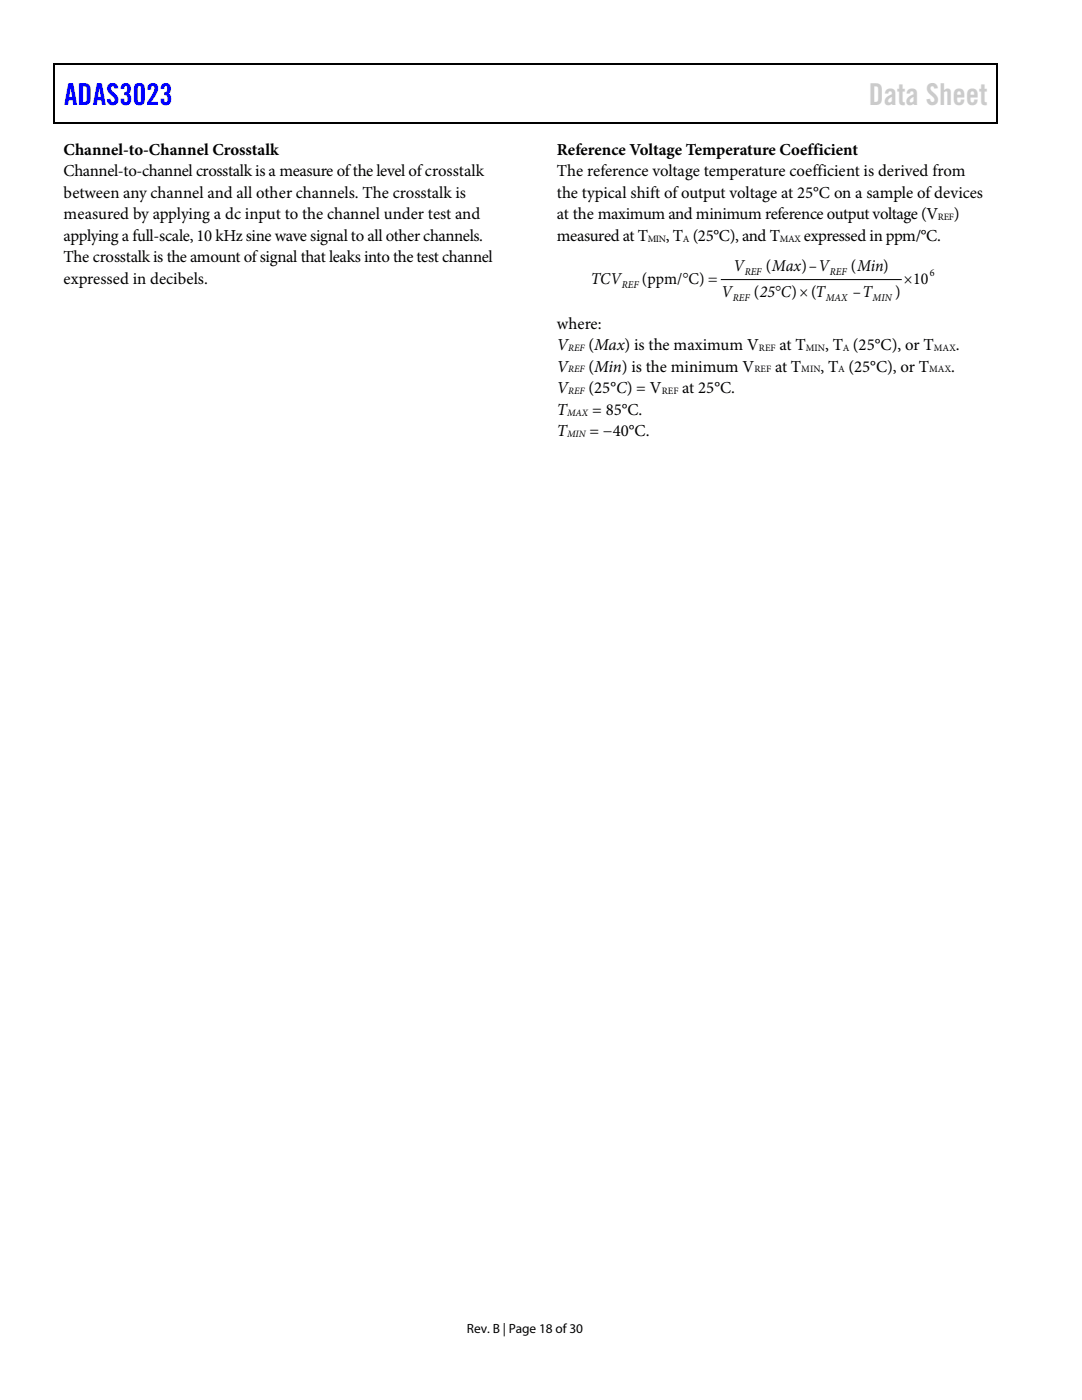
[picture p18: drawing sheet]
<svg xmlns="http://www.w3.org/2000/svg" width="216mm" height="279mm" viewBox="0 0 216 279" stroke-linecap="round" stroke-linejoin="round" font-family="sans-serif">
<defs><g id="words">
<text font-size="6" fill="#00f" x="12.8" y="20.9">ADAS3023</text>
<text font-size="6" fill="#cbcbcb" x="173.4" y="20.9">Data Sheet</text>
<g font-size="3.3">
<text x="12.7" y="30.9">Channel-to-Channel Crosstalk</text>
<text x="12.7" y="35.2">Channel-to-channel crosstalk is a measure of the level ofcrosstalk</text>
<text x="111.1" y="30.9">Reference Voltage Temperature Coefficient</text>
<text x="111.1" y="35.2">The reference voltage temperature coefficient is derived from</text>
<text x="12.7" y="39.5">between any channel and all other channels. The crosstalk is</text>
<text x="111.1" y="39.5">the typical shift of output voltage at 25°C on a sample ofdevices</text>
<text x="12.7" y="43.8">measured by applying a dc input to the channel under test and</text>
<text x="111.1" y="43.8">at the maximum and minimum reference output voltage (V</text>
<text x="190.3" y="43.8">)</text>
<text x="12.7" y="52.3">The crosstalk is the amount of signal that leaks into the test channel</text>
<text x="12.7" y="48">applying a full-scale, 10 kHz sine wave signal to all other channels.</text>
<text x="111.1" y="48">measured at T</text>
<text x="132.8" y="48">, T (25°C), and T</text>
<text x="146.3" y="54">V</text>
<text x="152.8" y="54">(Max)–V</text>
<text x="160.4" y="48">expressed in ppm/°C.</text>
<text x="169.8" y="54">(Min)</text>
<text x="12.7" y="56.6">expressed in decibels.</text>
<text x="117.9" y="56.6">TCV</text>
<text x="128.1" y="56.6">(ppm/°C) =</text>
<text x="144" y="59.2">V</text>
<text x="150.4" y="59.2">(25°C)×(T</text>
<text x="170.2" y="59.2">–T</text>
<text x="178.6" y="59.2">)</text>
<text x="180.3" y="56.6">×10</text>
<text x="111.1" y="65.6">where:</text>
<text x="111.1" y="69.9">V</text>
<text x="117.4" y="69.9">(Max) is the maximum V</text>
<text x="155.5" y="69.9">at T</text>
<text x="164.6" y="69.9">, T (25°C), or T</text>
<text x="190.7" y="69.9">.</text>
<text x="111.1" y="74.2">V</text>
<text x="117.4" y="74.2">(Min) is the minimum V</text>
<text x="154.6" y="74.2">at T</text>
<text x="163.7" y="74.2">, T (25°C), or T</text>
<text x="189.8" y="74.2">.</text>
<text x="111.1" y="82.8">T</text>
<text x="111.1" y="78.5">V</text>
<text x="117.4" y="78.5">(25°C) = V</text>
<text x="118.2" y="82.8">= 85°C.</text>
<text x="136.1" y="78.5">at 25°C.</text>
<text x="111.1" y="87">T</text>
<text x="117.6" y="87">= −40°C.</text>
</g>
<text font-size="2.7" x="93.2" y="266">Rev. B | Page 18 of30</text>
<g font-size="2.1">
<text x="124.1" y="57.5">REF</text>
<text x="148.6" y="54.8">REF</text>
<text x="165.6" y="54.8">REF</text>
<text x="185.5" y="55.1">6</text>
<text x="146.2" y="60.1">REF</text>
<text x="164.8" y="60.1">MAX</text>
<text x="174.1" y="60.1">MIN</text>
</g>
<g font-size="1.9">
<text x="187.2" y="43.9">REF</text>
<text x="129.2" y="48.2">MIN</text>
<text x="136.2" y="48.2">A</text>
<text x="155.6" y="48.2">MAX</text>
<text x="113.4" y="70.1">REF</text>
<text x="151.4" y="70.1">REF</text>
<text x="160.8" y="70.1">MIN</text>
<text x="168.1" y="70.1">A</text>
<text x="186.4" y="70.1">MAX</text>
<text x="113.4" y="74.3">REF</text>
<text x="150.5" y="74.3">REF</text>
<text x="159.9" y="74.3">MIN</text>
<text x="167.3" y="74.3">A</text>
<text x="185.4" y="74.3">MAX</text>
<text x="113.2" y="82.9">MAX</text>
<text x="113.4" y="78.7">REF</text>
<text x="132" y="78.7">REF</text>
<text x="113.2" y="87.2">MIN</text>
</g>
</g></defs>
<path d="M10.7 12.7h.2v1h-.2zM10.7 12.7h.2v.3h-.2zM122.3 12.7h.2v.3h-.2zM198.9 12.7h.2v1h-.2zM198.9 12.7h.2v.3h-.2zM10.7 24.4h.2v.2h-.2zM122 24.4h.3v.2h-.3zM198.9 24.4h.2v.2h-.2z" fill="#000"/>
<path d="M10.8 13.7v10.7M10.9 12.8h111.4M122.5 12.8h76.4M199 13.7v10.7M10.9 24.5h188" fill="none" stroke="#000" stroke-width=".25"/>
<path d="M143.9 55.8h35.9" fill="none" stroke="#000" stroke-width=".2"/>
<use href="#words"/>
</svg>
